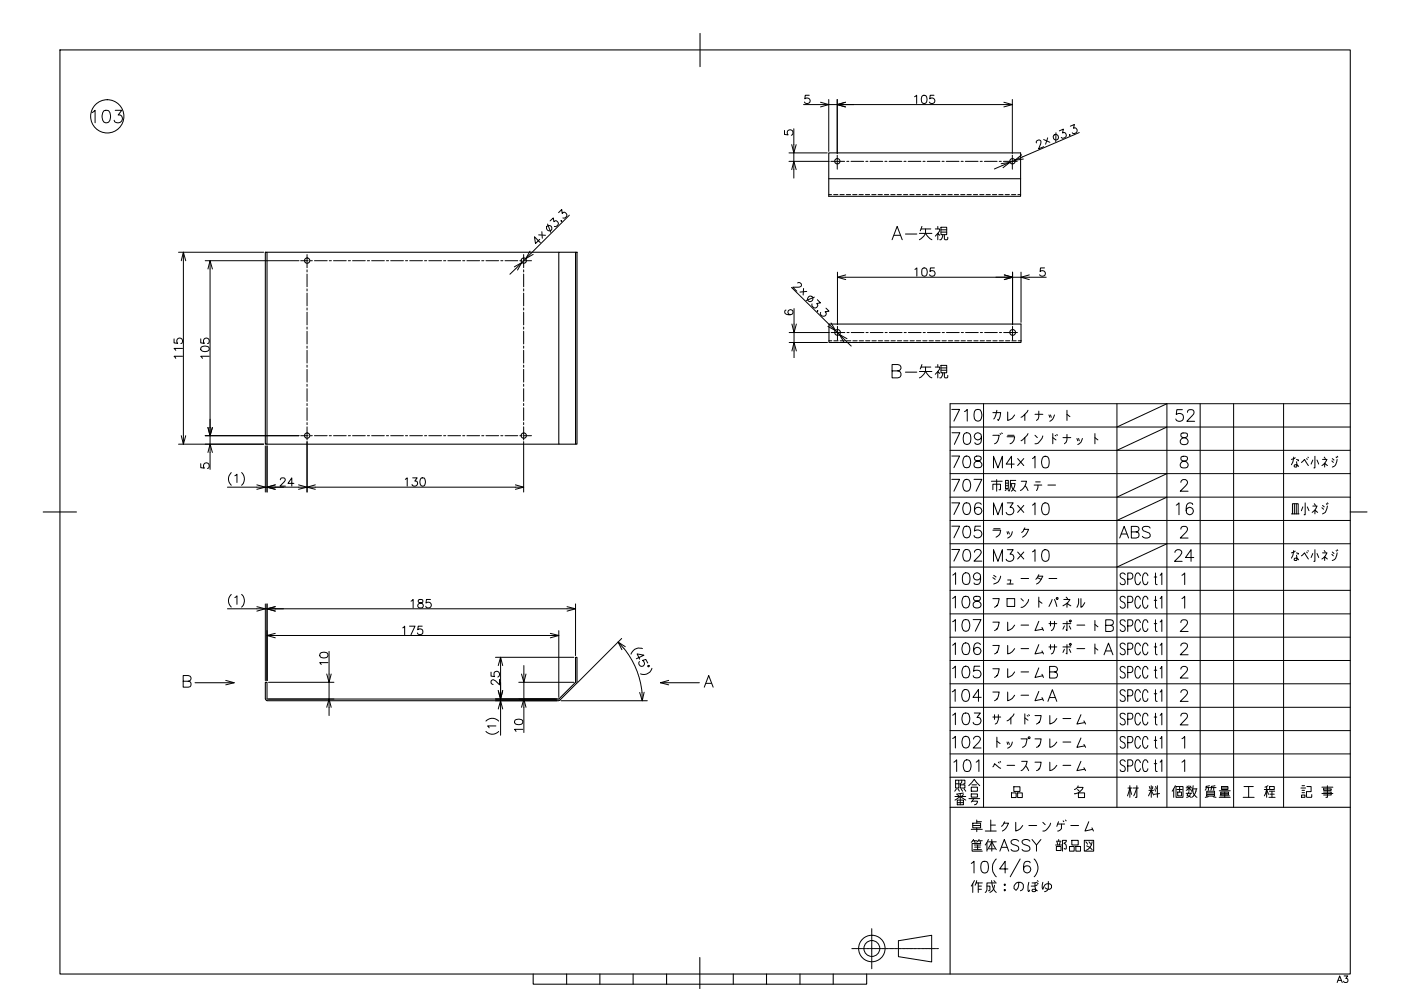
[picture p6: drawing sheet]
<svg xmlns="http://www.w3.org/2000/svg" width="420mm" height="297mm" viewBox="0 0 420 297" stroke-linecap="round" stroke-linejoin="round" font-family="sans-serif">
<g fill="none" stroke="#000" stroke-width=".32">
<path d="M248.5 45.8h57.6v13h-57.6zM248.5 53.6h57.6M79.6 75.6h.5v57.5h-.5zM80.1 75.6h87.5M172.6 75.6h.4v57.5h-.4zM172.6 75.6h-5v57.5h5M248.6 97.1h57.6v5.6h-57.6zM80.1 133.1h87.5M284.9 121v121M79.6 209.5l.5 .5M80.1 210h87.5M168 209.8l-.4 .2"/>
<path d="M172.9 204.8l-5 5M173 204.5v-7.5h-.4v7.5l-5 5h-87.5v-5h-.5v5M173.1 204.5l-.1 .3M284.9 233h120"/>
<circle cx="251.1" cy="48.3" r=".79"/>
<circle cx="303.6" cy="48.3" r=".79"/>
<circle cx="92.1" cy="78.1" r=".79"/>
<circle cx="157.1" cy="78.1" r=".79"/>
<circle cx="251.2" cy="99.6" r=".86"/>
<circle cx="303.7" cy="99.6" r=".86"/>
<circle cx="92.1" cy="130.6" r=".79"/>
<circle cx="157.1" cy="130.6" r=".79"/>
</g>
<g fill="none" stroke="#000" stroke-width=".3">
<path d="M249.2 48.4h4.1M251.1 46.5v4.2M253.9 48.4h.7M255.2 48.4h3.8M259.7 48.4h.6M260.9 48.4h3.8M265.4 48.4h.6M266.6 48.4h3.9M271.1 48.4h.6M272.4 48.4h3.8M276.8 48.4h.6M278.1 48.4h3.8"/>
<path d="M282.5 48.4h.7M283.8 48.4h3.8M288.2 48.4h.7M289.5 48.4h3.8M293.9 48.4h.7M295.2 48.4h3.8M299.7 48.4h.6M300.9 48.4h4.2M303.6 46.5v4.2M90.2 78.1h2.2M92.1 76.3v3.9M93 78.1h.7"/>
<path d="M94.3 78.1h3.8M98.7 78.1h.7M100 78.1h3.8M104.5 78.1h.6M105.7 78.1h3.8M110.2 78.1h.6M111.4 78.1h3.9M115.9 78.1h.6M117.2 78.1h3.8M121.6 78.1h.6M122.9 78.1h3.8M127.3 78.1h.7"/>
<path d="M128.6 78.1h3.8M133 78.1h.7M134.3 78.1h3.8M138.8 78.1h.6M140 78.1h3.8M144.5 78.1h.6M145.7 78.1h3.8M150.2 78.1h.6M151.5 78.1h3.8M155.9 78.1h.6M157 76.3v3.9M157.2 78.1h2.2"/>
<path d="M92.1 80.9v.6M92.1 82.1v3.9M92.1 86.6v.6M92.1 87.9v3.8M92.1 92.3v.6M92.1 93.6v3.8M92.1 98v.7M92.1 99.3v3.8M157 80.9v.6M157 82.1v3.9M157 86.6v.6M157 87.9v3.8"/>
<path d="M157 92.3v.6M157 93.6v3.8M157 98v.7M157 99.3v3.8M249.2 99.7h4.2M251.1 97.8v4.2M254 99.7h.6M255.3 99.7h3.8M259.7 99.7h.7M261 99.7h3.8M265.4 99.7h.7M266.7 99.7h3.8"/>
<path d="M271.2 99.7h.6M272.4 99.7h3.8M276.9 99.7h.6M278.1 99.7h3.8M282.6 99.7h.6M283.9 99.7h3.8M288.3 99.7h.6M289.6 99.7h3.8M294 99.7h.6M295.3 99.7h3.8M299.7 99.7h.7M301 99.7h4.1"/>
<path d="M303.7 97.8v4.2M92.1 103.7v.7M92.1 105v3.8M92.1 109.5v.6M92.1 110.7v3.8M92.1 115.2v.6M92.1 116.5v3.8M157 103.7v.7M157 105v3.8M157 109.5v.6M157 110.7v3.8M157 115.2v.6"/>
<path d="M157 116.5v3.8M90.2 130.6h2.2M92.1 120.9v.7M92.1 122.2v3.8M92.1 126.7v.6M92.1 127.9v4M93 130.6h.7M94.3 130.6h3.8M98.7 130.6h.7M100 130.6h3.8M104.5 130.6h.6M105.7 130.6h3.8"/>
<path d="M110.2 130.6h.6M111.4 130.6h3.9M115.9 130.6h.6M117.2 130.6h3.8M121.6 130.6h.6M122.9 130.6h3.8M127.3 130.6h.7M128.6 130.6h3.8M133 130.6h.7M134.3 130.6h3.8M138.8 130.6h.6M140 130.6h3.8"/>
<path d="M144.5 130.6h.6M145.7 130.6h3.8M150.2 130.6h.6M151.5 130.6h3.8M155.9 130.6h.6M157 120.9v.7M157 122.2v3.8M157 126.7v.6M157 127.9v4M157.2 130.6h2.2"/>
</g>
<g fill="none" stroke="#000" stroke-width=".3">
<path d="M235.3 39.1v1.2l1.1 .1a.87 .87 0 0 1 0-1.3 .87 .87 0 0 1 1.3 .2 .87 .87 0 0 1-.4 1.3M238.1 38.6v4.7M241 31.3h5.1M242.7 28.6h-1.2l-.1 1a.9 .9 0 0 1 1.3 0 .9 .9 0 0 1-.1 1.4 .9 .9 0 0 1-1.4-.4M248.5 29.8v15.6M248.5 31.3h2.6M251.1 29.8v16.2M253.6 31.3h47.5M274.3 29l.6-.4v2.4M276.7 28.7a.85 .85 0 0 1 1.2 .3 1.25 1.25 0 0 1-.8 2l-.4-.1a1.79 1.79 0 0 1 0-2.2zM280.1 28.6h-1.1l-.2 1a.87 .87 0 0 1 1.4 0 .87 .87 0 0 1-.2 1.3 .87 .87 0 0 1-1.3-.3M303.6 29.8v16.2"/>
<path d="M316.7 39.8l-.1 2.7M317.7 39.2l1.2-.5-.2 1.2a.85 .85 0 0 1 1.1 1 .85 .85 0 0 1-1.5 .3M321 37.8l1.2-.5-.2 1.2a.85 .85 0 0 1 1.1 .8 .85 .85 0 0 1-1.1 .7l-.4-.2M323.7 39.7l-17.1 7.3M236.6 48.4h12.1M236.6 45.8h11.5M238.1 45.8v2.6M238.1 50.8v2.6M300.6 49.6l-2.4 1.1M304.4 48l-1.6 .7M310.8 42.8v-.3l.2-.4 .9-.1a.78 .78 0 0 1 .2 1.1l-.6 1.5 1.5-.6M313 41.8l1.8 .9"/>
<path d="M314.2 41.3l-.6 1.9M320.8 40.4l.1 .2zM53.5 75.6h25.6M55 78.1v52.5M61.5 78.1h28.2M157.7 77.5l-1.2 1.2M161.6 70.4l2 .1M161.9 71.7l-1.3 1.3-.3-2 1.8 1.7M162.5 69.4l.1 2M164.2 67.2l1 2.4M165 66.2l.9-.9 .2 1.2a.85 .85 0 0 1 1.4 .5 .85 .85 0 0 1-1.2 .9M167.5 63.7l1-.9 .1 1.2a.84 .84 0 0 1 1.1-.1 .84 .84 0 0 1 .2 1.2 .84 .84 0 0 1-1.1 .2"/>
<path d="M168.3 66.1l.2 .2zM170.8 64.5l-11.4 11.3M267.5 71.9l1.6-4 1.5 4M268.1 70.5h1.9M271.5 70.1h3.5M275.7 70h3.8M276.5 67.9l-.3 .7M277.6 70l.5 .8 1.4 1.1M277.6 68.6a3 3 0 0 1-1.9 3.3M279.2 68.6h-3l-.2 .6M280.5 68.6h1.3v.6l-1.3 1.6M281.2 67.9v.7"/>
<path d="M281.8 70.5l-.6-.5v1.9M282.2 68.1h1.7v2.2h-1.7zM282.2 69.6h1.7M282.2 68.9h1.7M282.7 70.3l-.2 1.1-.3 .5h-.4M283.2 70.3v1.3l.2 .3h.6l.2-.8M63 80.6v47.5M154.7 80.5l-1.8 1.7M235.7 92.9a.65 .65 0 0 0-.2 1.1 1.46 1.46 0 0 0 2.3-.4 .75 .75 0 0 0-.7-.8 .75 .75 0 0 0-.8 .7 .75 .75 0 0 0 .7 .8M236.7 99.7h12M237.4 86.1l11.3 11.2M238.1 92.5v4.6"/>
<path d="M238.1 99.7v3M239.2 84.8l.5-.1 .6 .4v.7l-.8 .3h-1.7l1.2 1.2M241 86.5l-.1 1.9M241.9 87.4l-2 .1M244.2 89.1l-2.4 1M245.1 89.8l1 1-1.2 .2a.84 .84 0 0 1-.3 1.3 .84 .84 0 0 1-1.1-.8v-.4M245.1 93.1l.1 .2zM247.7 92.4l.9 .9-1.1 .2a.82 .82 0 0 1-.5 1.3 .82 .82 0 0 1-.9-1.2M250.6 99.1l1.1 1.1M251.1 81.6v15.7M253.6 83.1h47.6M274.4 80.8l.6-.5v2.5"/>
<path d="M276.7 80.4a.82 .82 0 0 1 1.2 .4 1.25 1.25 0 0 1-.8 2l-.6-.5v-1.5zM280.2 80.3h-1.2l-.1 1.1a.87 .87 0 0 1 1.3 0 .87 .87 0 0 1-.2 1.3 .87 .87 0 0 1-1.2-.4M303.7 81.6v15.7M303.7 83.1h2.5M306.2 81.6v15M308.7 83.1h5.1M313.3 80.3h-1.3l-.1 1.1a.9 .9 0 0 1 1.4 0 .9 .9 0 0 1-.2 1.3 .9 .9 0 0 1-1.3-.4M52.2 101.6v1.2l1.1 .1a.89 .89 0 0 1-.1-1.3 .89 .89 0 0 1 1.3 .1 .89 .89 0 0 1-.3 1.3M54.7 106.8h-2.5l.5 .6M54.7 104.4h-2.5l.5 .6M60.2 101.6v1.2l1.1 .1a.89 .89 0 0 1-.1-1.3 .89 .89 0 0 1 1.3 .1 .89 .89 0 0 1-.3 1.3M60.3 104.1l1-.4a1.13 1.13 0 0 1 1.4 1 1.49 1.49 0 0 1-2.5 0z"/>
<path d="M62.7 106.8h-2.5l.5 .6M236.7 102.7h11.5M238.1 105.2v2.1M253.5 102l1.8 1.7M267.5 111.2l2.3-.2a.92 .92 0 0 0 0-1.5l-2.3-.2v4h1.7a1.05 1.05 0 0 0 1-1.1 1.05 1.05 0 0 0-1-1M271.5 111.5h3.5M275.7 111.4h3.8M276.5 109.3l-.3 .7M277.6 111.4l1.3 1.6 .6 .3M277.6 110a3 3 0 0 1-1.9 3.3M279.2 110h-3l-.2 .6M280.5 110h1.3v.6l-1.3 1.6"/>
<path d="M281.2 109.3v.7M281.8 111.9l-.6-.5v1.9M282.2 109.5h1.7v2.2h-1.7zM282.2 111h1.7M282.2 110.3h1.7M282.7 111.7l-.2 1.1-.3 .5h-.4M283.2 111.7v1.3l.2 .3h.6l.2-.8M53.5 133.1h25.6M60.2 139v1.2l1.1 .1a.9 .9 0 0 1 0-1.4 .9 .9 0 0 1 1.3 .2 .9 .9 0 0 1-.4 1.3M61.5 130.6h28.2M63 130.6v2.5M63 135.6v5.1"/>
<path d="M79.6 133.6v13.9M80.1 133.6v13.9M92.1 132.4v15.1M157 132.4v15.1M68.2 146h8.8M69.3 141.6a2.58 2.58 0 0 0 0 3.9M70.4 142.6l.7-.4v2.4M72.5 141.6a2.58 2.58 0 0 1 0 3.9M79.6 146h.5M82.6 146h6.9M84.1 143.8a.76 .76 0 0 1 .7-.6 .76 .76 0 0 1 .7 .5l-.1 .5-1.4 1.5h1.6M88.1 144.9h-1.7l1.1-1.7v2.5"/>
<path d="M94.6 146h60M121.5 143.7l.6-.5v2.5M123.8 143.2h1.3l-.7 1a.84 .84 0 0 1 .8 1.2 .84 .84 0 0 1-1.4 .2l-.2-.4M126.3 143.3a.86 .86 0 0 1 1.2 .4l.1 .6a1.13 1.13 0 0 1-1 1.4 1.62 1.62 0 0 1-.3-2.4zM69.3 178.2a2.58 2.58 0 0 0 0 3.8M70.4 179.1l.7-.5v2.5M72.5 178.2a2.58 2.58 0 0 1 0 3.8M125.5 179.8l-.1 .5 .4 .3a.95 .95 0 0 1 1 .4 .95 .95 0 0 1 0 1.1 .99 .99 0 0 1-1.5-.4 1.32 1.32 0 0 1 1.5-1.2v-.7zM129.1 179.7h-1.2l-.1 1.1a.89 .89 0 0 1 1.3-.1 .89 .89 0 0 1-.1 1.3 .89 .89 0 0 1-1.3-.3M68.2 182.5h8.8M79.6 182.5h.5M79.6 181v23"/>
<path d="M80.1 181v23M82.6 182.5h87.5M82.6 190.5h82.4M96 195.9a1.51 1.51 0 0 1 2.4 .4l-.2 .5a1.51 1.51 0 0 1-2.3-.4zM98.4 198.6h-2.5l.4 .6M98.7 195.2v6.8M120.8 188.2l.6-.5v2.5M122.8 187.7h1.7l-1.2 2.5M123.3 180.2l.6-.5v2.5M126.6 187.7h-1.2l-.1 1.1a.87 .87 0 0 1 1.3 0 .87 .87 0 0 1-.2 1.3 .87 .87 0 0 1-1.2-.4M148.6 197h23.5M150.1 199.5v7.5"/>
<path d="M157.1 199.5v2.5M167.6 189v20M172.6 181v15.5M186.4 191.4l-13.1 13.1M187.1 194.3a24.9 24.9 0 0 1 5.4 13.2M190.8 197.5l2.3-1.1-2-.4 .7 1.6M191.8 198.3a.89 .89 0 0 0 .2 1.3 .89 .89 0 0 0 1.3-.4 .89 .89 0 0 0-.6-1.2l1-.3 .6 1M192.7 194.4a2.64 2.64 0 0 0-3.5 1.7M80.5 209.5h19.6M80.5 204.5h19.6M98.7 204.5v5M98.7 212v2.5"/>
<path d="M145.7 219.2a2.58 2.58 0 0 0 3.8 0M145.7 216.1a2.58 2.58 0 0 1 3.8 0M147.3 201.5v1.2l1 .1a.91 .91 0 0 1 0-1.4 .91 .91 0 0 1 1.4 .2 .91 .91 0 0 1-.4 1.3M148.6 209.5h18.5M148.6 210h18.5M148.7 217.6h-2.5l.5 .6M149.8 203.6v1.7l-1.2-1.2-.8-.3-.4 .1-.1 .8 .6 .4M150.1 209.5v.5M150.1 212.5v7.9M154.4 215.9l1-.3 .9 .1a.76 .76 0 0 1 .5 .7 .76 .76 0 0 1-.5 .7 1.25 1.25 0 0 1-2-.8zM155.6 204.5h16.5M156.8 218.6h-2.5l.5 .6"/>
<path d="M157.1 204.5v5M157.1 212v7.6M168.3 210h25.8M195.5 200.3a2.59 2.59 0 0 1-3.4 1.7M291.3 258.8l.8-.6v3.5M291.3 248.6h3.3M291.7 246.7h2.4v1.4h-2.4zM291.7 247.4h2.4M291.7 252h1.2M292 251.6l-.7 .9M292 254.7h2.3M292.2 253.3h1.9"/>
<path d="M292.2 252l.2 .6M292.3 253.9h1.7M292.9 245.8v.9M292.9 248.1v1.2M292.9 246.3h1.4M293.2 253.3v1.4M293.4 252h1.2M293.6 251.6l-.7 .9M293.9 252l.2 .6M294.1 252.8h-2.6v2.3h3.1M294.6 258.3a1.19 1.19 0 0 1 1.7 .5 3.3 3.3 0 0 1-.3 2.7 1.13 1.13 0 0 1-1.7-.5 3 3 0 0 1 .3-2.7zM295.5 249.1h3.3"/>
<path d="M296 252.6l-.5 .7M296.2 254.7l1.2-2.4 1.4 2.4M296.4 251.6l-.4 1v2.5M296.4 252.3h2.4M296.7 254.4h1.6M297.1 247.3h1.4M297.1 245.8v3.3M297.4 251.6v3.5M298.8 257.5a3.7 3.7 0 0 0 0 5.3M299.9 255.1l1.3-3.5 1.3 3.5M300.4 247.7l.7-1h1.4a3.5 3.5 0 0 1-1.9 2.4M300.4 254h1.6"/>
<path d="M301.3 246.3l-.2 .4M304.6 246.5v2.6l1.4-.7 .7-1M305.5 252.1a1.28 1.28 0 0 0-1.2-.5 1.28 1.28 0 0 0-1.1 .9l.3 .5 1.4 .5a.85 .85 0 0 1 .6 .6 .85 .85 0 0 1-.3 .9 1.63 1.63 0 0 1-2-.4M306 257.5l-3 5.3M308.6 247.4h2.3M308.9 252.1a1.33 1.33 0 0 0-1.3-.5 1.33 1.33 0 0 0-1.1 .9l.3 .5 1.4 .5a.87 .87 0 0 1 .6 .6 .87 .87 0 0 1-.2 .9 1.69 1.69 0 0 1-2.1-.4M308.9 258.6a1.08 1.08 0 0 0-1.4-.3 3.3 3.3 0 0 0-.4 2.9 1.09 1.09 0 0 0 1.7 .2 1.09 1.09 0 0 0-.3-1.8 1.09 1.09 0 0 0-1.5 .9M309.5 251.6l1.3 1.7v1.8M310.1 257.5a3.7 3.7 0 0 1 0 5.3M312.2 251.6l-1.4 1.7M312.7 246.5l.7 .7M315.1 246.7a3 3 0 0 1-2.4 2.4"/>
<path d="M316.6 253.3h1.8M316.8 253.7h1.4v1.2h-1.4zM316.8 252.1h1.4M317 252.3l.3 1M317.2 247h2.1M317.4 246.3l-.5 1.4M317.5 251.6v.5M318 252.3l-.3 1M318.3 247v1.4l-1.1 .7M318.8 246l.2 .3M319.2 254.3l.5 .2a1.21 1.21 0 0 0-.6-1.7l.6-.5 .1-.4h-1.1v3.2M319.5 245.8l.2 .2"/>
<path d="M320.7 253.7h1.4v1.4h-1.4zM321.1 247.4h2.4M321.4 251.9h1.9v1.4h-1.9zM322.7 253.7h1.3v1.4h-1.3zM325.2 251.9h2.8v3.2h-2.8zM325.6 252.3l.5 .7M325.9 253.5l.9 .5 .7 .7M326.5 246.3l-1.1 2.8 2.3-.5M326.6 252.3l.4 .7M327.5 248.1l.4 1M327.5 252.3a3.1 3.1 0 0 1-1.9 2.6M291.7 264.9l-.4 .7"/>
<path d="M292.2 263.9l-.5 1v2.6M292.7 264.6l-.3 .7M292.9 263.9l-.2 .7h1.9M293.4 266.6h.9M293.4 265.6h.9M293.4 264.6v2.9M296 265.6h.9v1.2l-.5 .2M297.4 263.9a4.7 4.7 0 0 0 1.4 3.6M298.1 263.9l.4 .6M298.3 265.3a2.38 2.38 0 0 1-1.4 2.2M298.8 264.6h-2.8v2.1l-.5 .8M302.3 260.5h-2.5l1.6-2.3v3.5"/>
<path d="M305.5 264.5a2.02 2.02 0 0 1-.9 2.3 1.31 1.31 0 0 1-.4-1.4 1.31 1.31 0 0 1 1.1-.9l1.2 .1 .4 .6-.2 1.4-.7 .4M308.6 264.5l-.3 2.5 .3 .3 .2-.5M310.4 264.6l.2 2.4-.2 .3h-.7l-.2-.3 .2-.4h.7l.7 .4M310.9 264.5l-1.4 .1M311.1 265.2l-.9 .4h-.9M311.1 263.9l.2 .3M311.1 264.6l.2 .3M312.7 264.5l-.1 .8 .1 1.3a1.54 1.54 0 0 1 .9-1.5 1.54 1.54 0 0 1 1.7 .2v.8a1.2 1.2 0 0 1-1.9 0M314.4 264.2v2.1a1.22 1.22 0 0 1-1.1 1"/>
<circle cx="316.6" cy="41.1" r=".83"/>
<circle cx="164.7" cy="68.4" r=".83"/>
<circle cx="243" cy="89.6" r=".83"/>
<circle cx="194.5" cy="199.7" r=".22"/>
<circle cx="301.3" cy="266.8" r=".2"/>
<circle cx="301.3" cy="265.2" r=".18"/>
</g>
<!-- layer: 0 -->
<g fill="none" stroke="#000" stroke-width=".3">
<path d="M27.6 33.8l.9-.7v3.7M31.2 33.2a1.29 1.29 0 0 1 1.8 .6 2.96 2.96 0 0 1-.4 2.8 1.17 1.17 0 0 1-1.8-.6 2.96 2.96 0 0 1 .4-2.8zM34.6 33.1h1.9l-1.1 1.4a1.21 1.21 0 0 1 1.3 1.3 1.21 1.21 0 0 1-1.6 1l-.5-.2-.4-.6M246.1 30.6l2.4 .7-2.4 .7M246.1 31.3h2.4M251.1 31.3h2.5M253.6 30.6l-2.5 .7 2.5 .7M301.1 30.6l2.5 .7-2.5 .7M301.1 31.3h2.5M237.4 50.8l.7-2.4 .7 2.4M237.4 43.3l.7 2.5 .7-2.5M238.1 43.3v2.5"/>
<path d="M238.1 48.4v2.4M300.2 49.1l2.6-.4-2 1.6M302.8 48.7l-2.2 .9M306.4 46.4l-2 1.6 2.5-.3M306.6 47l-2.2 1M54.4 78.1l.6-2.5 .7 2.5M55 75.6v2.5M63 78.1v2.5M154.2 80l2.3-1.3-1.3 2.2M156.5 78.7l-1.8 1.8M158.9 75.3l-1.2 2.2 2.2-1.3M159.4 75.8l-1.7 1.7"/>
<path d="M62.4 80.6l.6-2.5 .7 2.5M237.5 97.1l.6 2.6 .7-2.6M238.1 97.1v2.6M248.7 97.3l1.9 1.8M249.2 96.8l1.4 2.3-2.3-1.3M251.1 83.1h2.5M253.6 82.4l-2.5 .7 2.5 .7M301.2 82.4l2.5 .7-2.5 .7M301.2 83.1h2.5M306.2 83.1h2.5M308.7 82.4l-2.5 .7 2.5 .7M237.5 105.2l.6-2.5 .7 2.5"/>
<path d="M238.1 102.7v2.5M251.7 100.2l1.8 1.8M254 101.5l-2.3-1.3 1.4 2.3M54.4 130.6l.6 2.5 .7-2.5M55 130.6v2.5M62.4 128.1l.6 2.5 .7-2.5M62.4 135.6l.6-2.5 .7 2.5M63 128.1v2.5M63 133.1v2.5M77 145.3l2.6 .7-2.6 .7M77 146h2.6M80.1 146h2.5"/>
<path d="M82.6 145.3l-2.5 .7 2.5 .7M89.5 145.3l2.6 .7-2.6 .7M89.5 146h5.1M94.6 145.3l-2.5 .7 2.5 .7M154.6 145.3l2.4 .7-2.4 .7M154.6 146h2.4M77 181.8l2.6 .7-2.6 .7M77 182.5h2.6M80.1 182.5h2.5M80.1 190.5h2.5M82.6 181.8l-2.5 .7 2.5 .7M82.6 189.8l-2.5 .7 2.5 .7"/>
<path d="M149.4 199.5l.7-2.5 .7 2.5M150.1 197v2.5M165 189.8l2.6 .7-2.6 .7M165 190.5h2.6M170.1 181.8l2.5 .7-2.5 .7M170.1 182.5h2.5M185.4 192.4l1.6 1.9M187.5 193.8l-2.1-1.4 1.1 2.3M58.5 204.6h11.7M67.7 203.9l2.5 .7-2.5 .7M98 212l.7-2.5 .6 2.5M98 202l.7 2.5 .6-2.5"/>
<path d="M98.7 202v2.5M98.7 209.5v2.5M149.4 207l.7 2.5 .7-2.5M149.4 212.5l.7-2.5 .7 2.5M150.1 207v2.5M150.1 210v2.5M156.4 202l.7 2.5 .6-2.5M156.4 212l.7-2.5 .6 2.5M157.1 202v2.5M157.1 209.5v2.5M192.5 207.5l.1 2.5M193.2 207.5l-.6 2.5-.8-2.4"/>
<path d="M198.1 204.6h11.6M200.5 203.9l-2.4 .7 2.4 .7"/>
<circle cx="32.2" cy="34.9" r="5"/>
</g>
<g fill="none" stroke="#000" stroke-width=".3">
<path d="M285.4 136.7h2.4l-1.7 3.5M285.4 122.7h2.4l-1.7 3.5M285.5 129.7h2.4l-1.7 3.5M289.2 136.9a1.08 1.08 0 0 1 1.7 .5 2.77 2.77 0 0 1-.3 2.7 1.19 1.19 0 0 1-1.7-.5 2.77 2.77 0 0 1 .3-2.7zM289.2 123.4l.9-.7v3.5M289.3 129.9a1.16 1.16 0 0 1 1.7 .4 3 3 0 0 1-.4 2.7 1.11 1.11 0 0 1-1.6-.4 3.3 3.3 0 0 1 .3-2.7zM292.4 136.9l-.2 .6a1.89 1.89 0 0 0 1.7 .8 .96 .96 0 0 1 .6 1.1 .96 .96 0 0 1-.9 .8l-1.2-.1a1.06 1.06 0 0 1-.3-1.2 1.06 1.06 0 0 1 1-.7l1-.3 .2-.7a1.31 1.31 0 0 0-1.9-.3zM292.6 122.9a1.19 1.19 0 0 1 1.7 .5 1.8 1.8 0 0 1-1.2 2.8 1.57 1.57 0 0 1-1-2l.1-.8zM294.3 130.9a1.09 1.09 0 0 1-1.5 .8 1.09 1.09 0 0 1-.3-1.7 1.09 1.09 0 0 1 1.7 .2 3.2 3.2 0 0 1-.4 2.8 .95 .95 0 0 1-1.4-.3M297.8 123.7h2.3l-.4 1.9-.3 .4-.2-.2M297.8 130.5h1.9a2.44 2.44 0 0 1-1.4 2.5M299 123l-.5 1.9-.5 .7"/>
<path d="M299.9 130l.2 .2M300.4 129.8l.2 .2M302 130.9h2.3a2.14 2.14 0 0 1-1.4 2.1M302.2 123.5v2.5l1.4-.7 .7-.9M302.2 130.5h1.9M304.2 139.1h-2.4l1.5-2.3v3.5M305.2 137.5l1.8 2.1M306.2 125.1l1.1-.9v1.8M306.2 132.1l1.1-.9v1.8M307 137.5l-1.8 2.1M308.3 123l-1 1.2M308.3 130l-1 1.2"/>
<path d="M309.6 137.5l.8-.7v3.5M310.4 124.2h2.3M310.4 130.5l.7 .7M311.5 123.2v1.7l-.2 .7-.5 .4M312.7 130.7a3.8 3.8 0 0 1-1.9 2.3h-.4M312.9 136.9a1.08 1.08 0 0 1 1.6 .6 3.3 3.3 0 0 1-.3 2.6 1.19 1.19 0 0 1-1.6-.5 2.77 2.77 0 0 1 .3-2.7zM314.6 124.4l.2 .7M315 124.4l.3 .7M315.7 131.2l1 .7M315.7 130v3M316.2 124.4a2.44 2.44 0 0 1-1.4 1.9M316.4 130.5l.3 .2"/>
<path d="M316.9 130.2l.2 .3M318.8 131.2h2.3M320 130.2v1.7l-.3 .7-.5 .4M320 124.2l.9 .7M320 123v3M323 131.4l.2 .7M323.5 131.4l.2 .7M324.6 131.4a2.15 2.15 0 0 1-1.4 1.9M328.4 130v3M328.4 131.2l.9 .7M354.3 129.9a.77 .77 0 0 0 .4 1.2 1.25 1.25 0 0 1 1.3 .5 1.25 1.25 0 0 1 0 1.5 1.38 1.38 0 0 1-2-.5 1.37 1.37 0 0 1 1.6-1.5 .77 .77 0 0 0 .4-1.2zM354.3 136.9a.72 .72 0 0 0 .4 1.2 1.43 1.43 0 0 1 1.6 1.5l-.2 .3a1.4 1.4 0 0 1-2.1-.3 1.44 1.44 0 0 1 1.6-1.5 .72 .72 0 0 0 .4-1.2l-.5-.1z"/>
<path d="M354.6 122.8h-1.7l-.2 1.4a1.23 1.23 0 0 1 1.9 0 1.23 1.23 0 0 1-.2 1.8 1.23 1.23 0 0 1-1.8-.4M356.1 123.6l.1-.5a1.22 1.22 0 0 1 1.6-.2 .91 .91 0 0 1 .2 1.2l-2.1 2.2h2.4M388 137l-.3 1.6-.4 .7M388.4 137.2l-1.1 .5M388.8 138.4l.1 1.4-.1 .2-.7-.2 .2-.5h.5l.7 .5M388.8 137.7l.7 .2-.2 .3M390.3 138.6l.9-.9 1.2 1.9M391.9 137.5l.2 .2M392.2 137l.2 .2M393.7 137.9l-.5 1.2M394.3 136.8v3.5h-.3M395 137.9l.5 1.2"/>
<path d="M396.6 137.7h1.4l-.7 1.2-.9 .7M397.1 137l.4 .5M398.1 139.6l-.8-.7v1.1M399.4 138.2l.5 .4M399.5 137.5l.6 .4M400.7 137l.2 .2M401 137.7a2.12 2.12 0 0 1-1.5 2.3M401 136.8l.2 .2M285.4 157.7h2.4l-1.7 3.5M285.4 150.7h2.4l-1.7 3.5M285.4 143.7h2.4l-1.7 3.5M289.2 157.8a1.19 1.19 0 0 1 1.7 .5 1.8 1.8 0 0 1-1.1 2.9 1.95 1.95 0 0 1-.9-2.9z"/>
<path d="M289.2 150.9a1.19 1.19 0 0 1 1.7 .5 1.8 1.8 0 0 1-1.1 2.8 1.95 1.95 0 0 1-.9-2.8zM289.2 143.9a1.08 1.08 0 0 1 1.7 .5 1.8 1.8 0 0 1-1.1 2.8 1.95 1.95 0 0 1-.9-2.8zM292.1 143.7h2.4l-1.8 3.5M294.1 157.7h-1.7l-.2 1.5a1.25 1.25 0 0 1 1.9-.1 1.25 1.25 0 0 1-.1 1.9 1.25 1.25 0 0 1-1.9-.5M294.3 151.2a1.05 1.05 0 0 0-1.9 .2 2.04 2.04 0 0 0 .9 2.8 1.11 1.11 0 0 0 1.1-1 1.11 1.11 0 0 0-1-1.2 1.11 1.11 0 0 0-1.2 1M297.3 144.3h3.3M297.8 158.9h2.3a2.14 2.14 0 0 1-1.4 2.1M297.8 146.8v-1.7h2.2v1.7h-.4M297.9 154.3v-3.6l1.4 3.6 1.3-3.6v3.6M297.9 140.3v-3.5l1.4 3.5 1.3-3.5v3.5M298 158.5h1.9M298.9 143.7v3.5"/>
<path d="M301.6 144h.8v2.4h-.8zM301.6 144.8h.8M301.6 145.6h.8M301.8 146.6l-.4 .4M302 159.4l.2 .7M302.1 150.7h1.8l-1 1.4a1.15 1.15 0 0 1 .9 1.8 1.15 1.15 0 0 1-2-.3M302.3 146.6l.3 .4M302.5 159.4l.2 .7M303 144.9h1.4a2.89 2.89 0 0 1-1.1 2.3M303.3 145.1a2.21 2.21 0 0 0 1.3 2.1M303.6 159.4a2.14 2.14 0 0 1-1.4 1.9M304.6 144h-1.6a4.1 4.1 0 0 1-.4 3.2"/>
<path d="M305.2 151.5l1.8 2.1M306.3 144.3h1.6a3.6 3.6 0 0 1-1.9 2.7M306.4 159.6l.7-.9h1.4a3.5 3.5 0 0 1-1.9 2.3M307 151.5l-1.8 2.1M307.3 158.2l-.2 .5M307.4 145.6l.9 1.4M309.6 151.4l.8-.7v3.6M310.1 145.4h2.3M310.6 144.4h1.4M311.3 145.4v.7l-.5 .9M312.9 150.9a1.08 1.08 0 0 1 1.6 .5 3.3 3.3 0 0 1-.3 2.7 1.08 1.08 0 0 1-1.6-.5 2.77 2.77 0 0 1 .3-2.7zM314.3 145.4h2.3"/>
<path d="M339.3 159.4l2-.2a.83 .83 0 0 0 0-1.3l-2-.1v3.5l2-.2a.92 .92 0 0 0 .3-1 .92 .92 0 0 0-.9-.7M344.9 158.3a1.33 1.33 0 0 0-1.2-.6 1.33 1.33 0 0 0-1.1 .9l.3 .5 1.3 .5a.84 .84 0 0 1 .7 .6 .84 .84 0 0 1-.3 .9 1.58 1.58 0 0 1-2-.3M352.7 151.4l.9-.7v3.6M354.1 158.6l.2-.5a1.22 1.22 0 0 1 1.5-.2 .91 .91 0 0 1 .2 1.2l-2 2.2h2.3M354.1 144.6l.4-.7 1-.2a.89 .89 0 0 1 .5 1.4l-2 2.1h2.3M357.7 151.2a.95 .95 0 0 0-1.5-.3 3.3 3.3 0 0 0-.3 2.9 1.09 1.09 0 0 0 1.7 .2 1.09 1.09 0 0 0-.3-1.7 1.09 1.09 0 0 0-1.6 .8M387.3 154h2.3M387.6 154v-3h1.7v3M388.2 151v3M388.8 151v3M390.7 151.9l-.4 1.2M391.4 150.7v3.6h-.3"/>
<path d="M392.1 151.9l.5 1.2M393.7 151.7h1.3a3.2 3.2 0 0 1-1.5 1.9M394.2 151l.3 .5M395.2 153.6l-.9-.7v1.1M396.4 152.2l.5 .4M396.6 151.5l.5 .4M397.8 151l.2 .2M398.1 151.7a2.32 2.32 0 0 1-1.5 2.3M398.1 150.7l.2 .3M285.4 164.7h2.4l-1.7 3.5M285.7 179.4l.8-.7v3.5M285.8 172.4l.8-.7v3.5"/>
<path d="M289 178.9a1.19 1.19 0 0 1 1.6 .5 1.8 1.8 0 0 1-1.1 2.8 1.95 1.95 0 0 1-.8-2.8zM289.1 171.9a1.08 1.08 0 0 1 1.7 .5 3.3 3.3 0 0 1-.3 2.6 1.25 1.25 0 0 1-1.8-.5 3 3 0 0 1 .4-2.6zM289.2 164.9a1.08 1.08 0 0 1 1.7 .5 2.77 2.77 0 0 1-.3 2.7 1.19 1.19 0 0 1-1.7-.5 2.77 2.77 0 0 1 .3-2.7zM292.2 178.9a.72 .72 0 0 0 .3 1.2 1.27 1.27 0 0 1 1.3 .3 1.27 1.27 0 0 1 .2 1.4 1.22 1.22 0 0 1-1.4 .4 1.22 1.22 0 0 1-.7-1.2 1.63 1.63 0 0 1 1.6-.9 .72 .72 0 0 0 .3-1.2zM292.2 165.5v-.1a1.08 1.08 0 0 1 1.9-.4 1.07 1.07 0 0 1-.3 1.5l-1.7 1.7h2.4M294.1 172.9a1.09 1.09 0 0 1-1.6 .8 1.09 1.09 0 0 1-.3-1.7 1.09 1.09 0 0 1 1.7 .2 3.3 3.3 0 0 1-.3 2.8 1.08 1.08 0 0 1-1.5-.3M297.8 179.4h1.9l-.5 1.9M297.8 173.1l.7 .6M297.9 168.3v-3.5l1.4 3.5 1.3-3.5v3.5M298 172.4l.7 .6M300.1 172.7a2.42 2.42 0 0 1-2.1 2.3M302 179.4h2.3v2.4h-2.3z"/>
<path d="M302 175h1.9M302.1 164.8h1.8l-1 1.3a1.15 1.15 0 0 1 1.1 1.6 1.15 1.15 0 0 1-1.9 .4l-.3-.5M302.2 173.8h1l-.3 1.2M305.2 165.5l1.8 2.1M306.2 179.4l.7 .7M306.2 173.4h2.3M307 165.5l-1.8 2.1M308.5 179.7a2.85 2.85 0 0 1-2.3 2.3M309.6 165.4l.8-.6v3.5M310.6 173.7l.5-.6 1.1 .6M311.3 172.7h1.4a3.8 3.8 0 0 1-1.9 2.3M311.5 179v3"/>
<path d="M311.5 172.3l-.4 .8M312.9 165a1.11 1.11 0 0 1 1.6 .4 3.3 3.3 0 0 1-.3 2.7 1.11 1.11 0 0 1-1.6-.5 2.77 2.77 0 0 1 .3-2.6zM314.6 173.4h2.3M315.5 179.7l-.9 2.1M316.2 179.7l.7 2.1M319 179.7h1.9a4.2 4.2 0 0 1-2.1 1.9M319.7 179l.5 .4M323.5 179.4v1.4l-.5 1.2M324.2 179.4v2.6l.4-.2 .7-1.2M335.8 161.3l1.3-3.5 1.4 3.5M336.2 160.1h1.8M337.4 179.2a.81 .81 0 0 0-1.3-.3 .81 .81 0 0 0 .3 1.4l.9 .5 .1 1a.81 .81 0 0 1-.7 .5 .81 .81 0 0 1-.8-.5"/>
<path d="M337.4 172.3a.81 .81 0 0 0-1.3-.4 .81 .81 0 0 0 .3 1.4l.6 .3a.84 .84 0 0 1 .3 1.3 .84 .84 0 0 1-1.4-.2M338.2 173.6h1a1 1 0 0 0 .6-.9 1 1 0 0 0-.6-1h-1v3.5M342 179.6a.79 .79 0 0 0-1.2-.7 2.75 2.75 0 0 0 .2 3.4 .96 .96 0 0 0 1-.9M342 172.6a.79 .79 0 0 0-1.2-.7 2.67 2.67 0 0 0 .2 3.3 .85 .85 0 0 0 1-.8M344.2 179.6a.74 .74 0 0 0-.3-.7 .74 .74 0 0 0-.8 0 2.75 2.75 0 0 0 .2 3.4 .87 .87 0 0 0 .9-.9M344.2 172.6a.73 .73 0 0 0-.3-.7 .73 .73 0 0 0-.8 0 2.67 2.67 0 0 0 .2 3.3l.6-.1 .3-.7M346.1 179.9h.8M346.1 173h.8M346.5 178.7l.1 3.4 .4 .2M346.5 171.7l.1 3.4 .4 .1M347.9 179.4l.5-.7v3.6M347.9 172.4l.5-.7v3.5"/>
<path d="M352.4 165.6v-.2a1.1 1.1 0 0 1 1-.7 1.1 1.1 0 0 1 1 .7l-.5 1.2-1.7 1.7h2.3M354.5 179.4l.8-.7v3.6M354.5 172.4l.8-.7v3.5M358 167.1h-2.5l1.7-2.3v3.5M388 165l-.3 1.6-.4 .7M388.4 165.2l-1.1 .5M388.8 166.4l.1 1.4-.1 .2-.7-.2 .2-.5h.5l.7 .5M388.8 165.7l.7 .2-.2 .3M390.3 166.6l.9-.9 1.2 1.9M391.9 165.5l.2 .2M392.2 165l.2 .2M393.7 165.9l-.5 1.2"/>
<path d="M394.3 164.8v3.5h-.3M395 165.9l.5 1.2M396.6 165.7h1.4l-.7 1.2-.9 .7M397.1 165l.4 .5M398.1 167.6l-.8-.7v1.1M399.4 166.2l.5 .4M399.5 165.5l.6 .4M400.7 165l.2 .2M401 165.7a2.12 2.12 0 0 1-1.5 2.3M401 164.8l.2 .2M285.7 193.4l.8-.7v3.5M285.7 186.4l.8-.7v3.5"/>
<path d="M289 199.9a1.08 1.08 0 0 1 1.6 .5 2.77 2.77 0 0 1-.3 2.7 1.19 1.19 0 0 1-1.6-.6 2.77 2.77 0 0 1 .3-2.6zM289 192.9a1.08 1.08 0 0 1 1.6 .5 2.77 2.77 0 0 1-.3 2.7 1.19 1.19 0 0 1-1.6-.5 2.77 2.77 0 0 1 .3-2.7zM289 185.8a1.19 1.19 0 0 1 1.6 .6 1.8 1.8 0 0 1-1.1 2.8 1.95 1.95 0 0 1-.8-2.8zM291.9 185.7h2.3l-1.7 3.5M293.8 199.7h-1.6l-.2 1.5a1.25 1.25 0 0 1 1.9-.1 1.25 1.25 0 0 1-.2 1.9 1.25 1.25 0 0 1-1.8-.5M294 193.2a1.03 1.03 0 0 0-1.5-.3 2.68 2.68 0 0 0 0 3.2 1.11 1.11 0 0 0 1.6-.5 1.11 1.11 0 0 0-.7-1.6 1.11 1.11 0 0 0-1.4 1.1M297.8 193.5h1.9l-.5 1.8M297.8 186.5h1.9l-.5 1.8M299 195.6l.2-.3-.9 .7M299 188.6l.2-.3-.9 .7M299 181.6l.2-.3-.9 .7M302.2 193.5v2.5l1.4-.7 .7-.9"/>
<path d="M302.2 186.5v2.5l1.4-.7 .7-.9M306.2 194.4h2.3M306.2 187.4h2.3M311.5 193.2l-1.1 2.8 2.3-.4M311.5 186.2l-1.1 2.8 2.3-.4M311.5 180.1l1 .7M312.5 195.1l.4 .9M312.5 188.1l.4 .9M314.6 193.9h2.3M314.6 186.9h2.3M315 186.2v1.4M315 193.2v1.4"/>
<path d="M316.2 193.2a2.39 2.39 0 0 1-.9 2.8M316.2 186.2a2.39 2.39 0 0 1-.9 2.8M318.8 193.9h2.3M318.8 186.9h2.3M319.2 194.6l-.4 1M319.2 187.6l-.4 1M320 193.2v2.8l-.3-.2M320 186.2v2.8l-.3-.2M320.7 194.6l.4 1M320.7 187.6l.4 1M321.1 181.6l-1.1-.8v1.2M323 194.4h2.3"/>
<path d="M323 187.4h2.3M328.4 194.2l.9 .7M328.4 186v3M328.4 193v3M328.4 187.2l.9 .7M331.1 196.3l1.3-3.5 1.4 3.5M331.6 187.4l2-.2a.83 .83 0 0 0 0-1.3l-2-.1v3.5l2-.2a.92 .92 0 0 0 .3-1 .92 .92 0 0 0-.8-.7M331.6 195.1h1.7M337.4 193.3a.81 .81 0 0 0-1.3-.4 .81 .81 0 0 0 .3 1.4l.9 .4 .1 1a.81 .81 0 0 1-.7 .6 .81 .81 0 0 1-.8-.6M337.4 186.3a.81 .81 0 0 0-1.3-.4 .81 .81 0 0 0 .3 1.3l.9 .5 .1 1.1a.81 .81 0 0 1-.7 .5 .81 .81 0 0 1-.8-.5M338.2 194.6h1a1.01 1.01 0 0 0 .6-.9 1.01 1.01 0 0 0-.6-.9h-1v3.5M338.2 187.6h1a1.01 1.01 0 0 0 .6-.9 1.01 1.01 0 0 0-.6-.9h-1v3.5"/>
<path d="M338.2 180.6h1a1 1 0 0 0 .6-.9 1 1 0 0 0-.6-1h-1v3.6M342 193.6a.79 .79 0 0 0-1.2-.6 2.67 2.67 0 0 0 .2 3.3 .97 .97 0 0 0 1-.9M342 186.6a.85 .85 0 0 0-1-.8 2.62 2.62 0 0 0 0 3.5 .97 .97 0 0 0 1-.9M344.2 193.6a.73 .73 0 0 0-.3-.7 .73 .73 0 0 0-.8 .1 2.67 2.67 0 0 0 .2 3.3 .87 .87 0 0 0 .9-.9M344.2 186.6l-.3-.7-.6-.1a2.62 2.62 0 0 0 0 3.5 .87 .87 0 0 0 .9-.9M346.1 193.9h.8M346.1 186.9h.8M346.5 199.7l.1 3.4 .4 .1M346.5 192.8l.1 3.3 .4 .2M346.5 185.8l.1 3.3 .4 .2M347.9 193.4l.5-.6v3.5M347.9 186.4l.5-.6v3.5"/>
<path d="M354.1 193.6l.4-.6 1-.2a.84 .84 0 0 1 .5 1.3l-2 2.2h2.3M354.1 186.6l.2-.5a1.22 1.22 0 0 1 1.5-.2 .91 .91 0 0 1 .2 1.2l-2 2.2h2.3M54.9 204.2l2.1-.2a.83 .83 0 0 0 0-1.3l-2.1-.2v3.5l2.1-.2a.92 .92 0 0 0 .3-1 .92 .92 0 0 0-.8-.6M211.2 206l1.3-3.5 1.4 3.5M211.7 204.8h1.7M285.6 207.4l.9-.7v3.5M285.7 200.4l.8-.7v3.5M285.7 214.4l.8-.7v3.5M288.9 206.9a1.08 1.08 0 0 1 1.7 .5 1.8 1.8 0 0 1-1.2 2.8 1.95 1.95 0 0 1-.8-2.8zM289 213.8a1.19 1.19 0 0 1 1.6 .6 1.8 1.8 0 0 1-1.1 2.8 1.95 1.95 0 0 1-.8-2.8zM292.2 213.7h1.8l-1 1.4a1.13 1.13 0 0 1 1.2 1.2 1.13 1.13 0 0 1-1.5 .9l-.7-.3-.1-.4M294.3 209h-2.5l1.6-2.3v3.5"/>
<path d="M297.8 207.4h1.9l-.5 1.9M297.8 200.4h1.9l-.5 2M297.8 214.9h2.3M298.3 214.2v1.4M299 209.5l.2-.2-.9 .7M299 202.5l.2-.1-.9 .7M299.4 214.2a2.39 2.39 0 0 1-.9 2.8M302 216.1l1.2-.9v1.8M302.2 207.4v2.6l1.4-.7 .7-.9M302.2 200.4v2.7l1.4-.7 .7-1M304.1 214l-.9 1.2M306.2 208.4h2.3"/>
<path d="M306.2 201.4h2.3M307.3 215.2l1 .7M307.3 214v3M308 214.5l.3 .2M308.5 214.2l.2 .3M310.4 214.5h1.8l-.4 1.8M311.5 216.6l.3-.3-1 .7M311.5 207.2l-1.1 2.8 2.3-.5M311.5 200.2l-1.1 2.9 2.3-.6M312.5 209.1l.4 .9M312.5 202.1l.4 1M314.3 210.2l1.3-3.5 1.3 3.5"/>
<path d="M314.8 201.4h1.5a.87 .87 0 0 0 .8-1l-.3-.5-.5-.2h-1.5v3.5h1.5a.92 .92 0 0 0 .9-.9 .92 .92 0 0 0-.9-.9M314.8 209.1h1.6M314.8 214.5v2.5l1.4-.7 .7-.9M318.8 215.4h2.3M324.2 214.2l-1.2 2.8 2.3-.4M325.1 216.1l.5 .9M337.4 214.2a.81 .81 0 0 0-1.3-.3 .81 .81 0 0 0 .3 1.3l.9 .6 .1 1a.81 .81 0 0 1-.7 .5 .81 .81 0 0 1-.8-.5M337.4 207.2a.81 .81 0 0 0-1.3-.3 .81 .81 0 0 0 .3 1.4l.9 .5 .1 1a.86 .86 0 0 1-1.5 0M337.4 200.3a.81 .81 0 0 0-1.3-.4 .81 .81 0 0 0 .3 1.4l.6 .3a.89 .89 0 0 1 .4 1.2 .89 .89 0 0 1-1.3 .3l-.2-.4M338.2 215.6h1a.96 .96 0 0 0 .6-.9 .96 .96 0 0 0-.6-.9h-1v3.5M338.2 208.6h1a1 1 0 0 0 .6-.9 1 1 0 0 0-.6-1h-1v3.5M338.2 201.6h1a1.01 1.01 0 0 0 .6-.9 1.01 1.01 0 0 0-.6-1h-1v3.5"/>
<path d="M342 214.6a.77 .77 0 0 0-.7-.8 .77 .77 0 0 0-.8 .8v1.9a.73 .73 0 0 0 .4 .6 .73 .73 0 0 0 .7 0l.4-.6M342 207.6a.79 .79 0 0 0-1.2-.7 2.67 2.67 0 0 0 .2 3.3 .85 .85 0 0 0 1-.8M342 200.6a.79 .79 0 0 0-1.2-.7 2.67 2.67 0 0 0 .2 3.3 .85 .85 0 0 0 1-.8M344.2 214.6a.74 .74 0 0 0-.3-.7 .74 .74 0 0 0-.8 0 2.75 2.75 0 0 0 .2 3.4 .87 .87 0 0 0 .9-.8M344.2 207.6a.73 .73 0 0 0-.3-.7 .73 .73 0 0 0-.8 0 2.67 2.67 0 0 0 .2 3.3 .78 .78 0 0 0 .9-.8M344.2 200.6a.73 .73 0 0 0-.3-.7 .73 .73 0 0 0-.8 0 2.67 2.67 0 0 0 .2 3.3l.6-.1 .3-.7M346.1 214.9h.8M346.1 207.9h.8M346.1 200.9h.8M346.5 213.8l.1 3.3 .4 .2M346.5 206.7l.1 3.4 .4 .1M347.9 214.4l.5-.6v3.5"/>
<path d="M347.9 207.4l.5-.7v3.5M347.9 200.4l.5-.7v3.5M354.1 214.6l.2-.5a1.22 1.22 0 0 1 1.5-.2 .91 .91 0 0 1 .2 1.2l-2 2.2h2.3M354.1 207.6l.4-.7 1-.2a.89 .89 0 0 1 .5 1.4l-2 2.1h2.3M354.1 200.6l.4-.7 1-.2a.84 .84 0 0 1 .5 1.4l-2 2.1h2.3M285.7 221.3l.8-.6v3.5M286.1 228.5l.8-.7v3.4M289 220.9a1.11 1.11 0 0 1 1.6 .4 2.77 2.77 0 0 1-.3 2.7 1.11 1.11 0 0 1-1.6-.4 2.77 2.77 0 0 1 .3-2.7zM289.4 227.9a1.08 1.08 0 0 1 1.6 .6 2.77 2.77 0 0 1-.3 2.6 1.19 1.19 0 0 1-1.6-.5 2.77 2.77 0 0 1 .3-2.7zM292 221.5v-.2a1.1 1.1 0 0 1 1-.6 1.1 1.1 0 0 1 1 .6l-.5 1.2-1.6 1.7h2.3M292.7 228.5l.9-.7v3.4M297.8 229.8l.5-.9 1.8 1.4"/>
<path d="M299 222.2l.9 .7M299 221v3M299.4 228.5l.3 .2M299.9 228.2l.2 .3M302 229.4h2.3M302 222.4l.2 .7M302.5 222.4l.2 .7M303.6 222.4a2.15 2.15 0 0 1-1.4 1.9M306.2 221.5h1.8l-.4 1.8-1 .7M306.4 228.2h1.6a3.6 3.6 0 0 1-1.8 2.8M307.6 229.6l.9 1.4M310.4 228.5h1.8l-.4 1.8"/>
<path d="M310.4 221.5h1.8l-.4 1.8M311.5 230.5l.3-.2-1 .7M311.5 223.6l.3-.3-1 .7M314.8 228.5v2.5l1.4-.7 .7-.9M314.8 221.5v2.5l1.4-.7 .7-.9M318.8 229.4h2.3M318.8 222.4h2.3M324.2 228.2l-1.2 2.8 2.3-.5M324.2 221.2l-1.2 2.8 2.3-.4M325.1 230.1l.5 .9M325.1 223.1l.5 .9M337.4 221.3a.81 .81 0 0 0-1.3-.4 .81 .81 0 0 0 .3 1.3l.9 .5 .1 1.1a.81 .81 0 0 1-.7 .5 .81 .81 0 0 1-.8-.5"/>
<path d="M337.4 228.3a.81 .81 0 0 0-1.3-.4 .81 .81 0 0 0 .3 1.4l.6 .3a.89 .89 0 0 1 .4 1.2 .89 .89 0 0 1-1.3 .3l-.2-.4M338.2 222.6h1a1.01 1.01 0 0 0 .6-.9 1.01 1.01 0 0 0-.6-.9h-1v3.5M338.2 229.6h1a1.01 1.01 0 0 0 .6-.9 1.01 1.01 0 0 0-.6-.9h-1v3.4M342 221.6a.85 .85 0 0 0-1-.8 2.62 2.62 0 0 0 0 3.5 .97 .97 0 0 0 1-.9M342 228.6a.79 .79 0 0 0-1.2-.7 2.67 2.67 0 0 0 .2 3.3 .85 .85 0 0 0 1-.8M344.2 221.6l-.3-.7-.6-.1a2.62 2.62 0 0 0 0 3.5 .87 .87 0 0 0 .9-.9M344.2 228.6a.73 .73 0 0 0-.3-.7 .73 .73 0 0 0-.8 0 2.67 2.67 0 0 0 .2 3.3l.6-.1 .3-.7M346.1 221.9h.8M346.1 228.9h.8M346.5 220.8l.1 3.3 .4 .2M346.5 227.8l.1 3.3 .4 .1M347.9 221.4l.5-.6v3.5"/>
<path d="M347.9 228.5l.5-.7v3.4M354.5 221.4l.8-.6v3.5M354.5 228.5l.8-.7v3.4"/>
<circle cx="317.1" cy="179.3" r=".28"/>
<circle cx="321" cy="193.1" r=".28"/>
<circle cx="321" cy="186.1" r=".29"/>
<circle cx="308.6" cy="221.1" r=".29"/>
</g>
<g fill="none" stroke="#000" stroke-width=".3">
<path d="M248.5 58.3h.9M250 58.3h1.3M251.9 58.3h1.3M253.8 58.3h1.3M255.7 58.3h1.3M257.6 58.3h1.3M259.5 58.3h1.3M261.4 58.3h1.3M263.3 58.3h1.3M265.2 58.3h1.3M267.2 58.3h1.2M269.1 58.3h1.2"/>
<path d="M271 58.3h1.2M272.9 58.3h1.2M274.8 58.3h1.2M276.7 58.3h1.2M278.6 58.3h1.3M280.5 58.3h1.3M282.4 58.3h1.3M284.3 58.3h1.3M286.2 58.3h1.3M288.1 58.3h1.3M290 58.3h1.3M291.9 58.3h1.3"/>
<path d="M293.8 58.3h1.3M295.7 58.3h1.3M297.6 58.3h1.3M299.5 58.3h1.3M301.4 58.3h1.3M303.3 58.3h1.3M305.3 58.3h.8M248.6 102.2h.8M250.1 102.2h1.2M252 102.2h1.2M253.9 102.2h1.3M255.8 102.2h1.3"/>
<path d="M257.7 102.2h1.3M259.6 102.2h1.3M261.5 102.2h1.3M263.4 102.2h1.3M265.3 102.2h1.3M267.2 102.2h1.3M269.1 102.2h1.3M271 102.2h1.3M272.9 102.2h1.3M274.8 102.2h1.3M276.7 102.2h1.3M278.6 102.2h1.3"/>
<path d="M280.6 102.2h1.3M282.5 102.2h1.3M284.4 102.2h1.3M286.3 102.2h1.3M288.2 102.2h1.3M290.1 102.2h1.3M292 102.2h1.3M293.9 102.2h1.3M295.9 102.2h1.2M297.8 102.2h1.2M299.7 102.2h1.2M301.6 102.2h1.2"/>
<path d="M303.5 102.2h1.2M305.4 102.2h.8"/>
</g>
<g fill="none" stroke="#000" stroke-width=".3">
<path d="M284.9 135h120M284.9 128h120M284.9 121h120M295 121v121M335 121v121M335 128l15-7v121M350 128l-15 7M359.9 121v121M370 121v121M384.9 121v121M284.9 156h120M284.9 149h120"/>
<path d="M284.9 142h120M350 142l-15 7M350 149l-15 7M284.9 177h120M284.9 170h120M284.9 163h120M350 163l-15 7M284.9 198h120M284.9 191h120M284.9 184h120M284.9 219h120M284.9 212h120"/>
<path d="M284.9 205h120M284.9 226h120"/>
</g>
<g fill="none" stroke="#000" stroke-width=".3">
<path d="M286.4 239.8l1.6-1.1 1.6 1.1M286.4 238.7h3.2M286.6 233.8h.9v2.4h-.9zM286.6 234.9h.9M286.8 236.5l-.5 .7M287.1 239.8h1.8v1.4h-1.8zM287.1 238.2l.4 .3M287.3 236.5l.4 .7M287.7 233.8h1.7v1.1l-.6 .1M288 235.2h1.4v1h-1.4zM288 237.8v1.9M288 239.8v1.4"/>
<path d="M288.2 236.5l.5 .7M288.4 233.8v.8l-.7 .4M288.9 237.7l-2.1 .3M288.9 238.2l-.4 .3M289.1 236.5l.5 .7M290.5 235.5l1.7-1.9 1.6 1.9M290.6 239.4h3.2M291.3 235.9h1.8v1.3h-1.8zM291.3 238h1.8v.9h-1.8zM291.5 235.2h1.4M292 239.4l-.5 .7M303.3 237.7h1.4v1.4h-1.4z"/>
<path d="M304 235.8h1.9v1.4h-1.9zM305.2 237.7h1.4v1.4h-1.4zM322.2 237.9h.3M323.2 236h1.6a2.85 2.85 0 0 1-2.4 1.9M323.2 236.6l.5 .6M323.3 235.6l-.1 .4-1 .6M323.4 237.7h1.9v1.4h-1.9zM338.3 236.2h1.1M338.8 235.5v3.5M339.4 238.1l-.6-1.9-.7 2.3M339.8 236.2h1.6M340.9 235.5v3.5h-.4"/>
<path d="M340.9 236.2l-.9 2.3M344.6 236.9h1.4M344.7 235.8l.2 .7M345.3 235.5v3.5M345.7 235.8l-.1 .7M346 238.3l-.7-1.4-.9 1.6M346.3 236.5l.2 .7M346.5 235.8l.3 .7M347.1 235.5v3.5M347.7 237.8l-1.6 .3M352 236.5l-.5 .7M352.5 235.5l-.5 1v2.5"/>
<path d="M352.7 235.8h2.1v3.2h-2.1zM352.9 236.6h1.7M353.2 237.4h1.1v1.1h-1.1zM353.8 235.9v1.5M355.7 236.9l.9-.8 .8 .8M355.7 236.1h1.7M355.7 237.8h1.7M356 235.6l.2 .3M356.6 237.4l-.6 1 1.1 .6M356.6 235.5v1.7M357 237.8a1.1 1.1 0 0 1-1.1 1.2M357.1 235.6l-.2 .3"/>
<path d="M357.7 236.6a2.64 2.64 0 0 0 1.3 2.4M357.7 236.5h1.3M357.8 235.5l-.4 1.9M358.8 236.5a3.3 3.3 0 0 1-1.4 2.5M361.7 236.1h1.4M361.9 237.2h2.3v1.4h-2.3zM361.9 237.7h2.3M361.9 238.2h2.3M362.4 238.7l-1 .3M362.4 236.1v.8M362.7 235.5l-1 .2v.8l-.3 .3M363.3 236.1h1.4"/>
<path d="M363.8 238.7l.9 .3M364 236.1v.8M364.4 235.5l-1.1 .2-.2 1.1M365.6 237h3.3M365.6 239h3.3M365.9 238.5h2.8M366.1 237.4h2.3v.8h-2.3zM366.1 237.8h2.3M366.3 235.8h1.9v.8h-1.9zM366.3 236.2h1.9M367.3 237.4v1.6M372.8 239h3.3"/>
<path d="M373.1 235.8h2.8M374.5 235.8v3.2M379.2 236.6h1.4M379.9 235.8v3.2M380.2 235.5l-.8 .4M380.4 238.1l-.5-1.5-.7 1.9M380.6 239h1.8M380.7 237.2h1.6M380.8 235.8h1.4v.8h-1.4zM380.8 238h1.4M381.5 237.2v1.8M390.2 236.2h1.3"/>
<path d="M390.3 238.3h1.1v.7h-1.1zM390.5 236.9h.7M390.5 237.6h.7M390.5 235.5h.7M391.9 235.8h1.3v1.5h-1.4v1.5l.1 .2h1.4l.1-.8M396.4 237.8h3.3M396.4 235.9h3.3M396.9 236.5h2.3v.4h-2.3zM396.9 237.4h2.3v.9h-2.3M398.1 235.5v3.5h-.5M287.1 240.6h1.8M291.3 240.4l.2-.3h1.6l-.4 1-.5 .1"/>
<path d="M401 294.5l.8-2 .7 2M401.3 293.9h1M403.1 292.5h1.1l-.6 .8a.67 .67 0 0 1 .6 .6 .67 .67 0 0 1-.5 .7 .67 .67 0 0 1-.8-.5"/>
</g>
<g fill="none" stroke="#000" stroke-width=".32">
<path d="M18 15h386.9v277h-386.9zM209.9 10v10M13 153.5h9.9M404.9 153.5h5.1M404.9 242h-120v50M159.9 292v3h100v-3M169.9 292v3M179.9 292v3M189.9 292v3M199.9 292v3M209.9 287v9.3M219.9 292v3"/>
<path d="M229.9 292v3M239.9 292v3M249.9 292v3"/>
</g>
<!-- layer: 3rd_Mark -->
<g fill="none" stroke="#000" stroke-width=".3">
<path d="M261.4 278.4v.6M261.4 279.1v.2M261.4 279.4v.7M255.5 284.3h.6M256.2 284.3h.2M256.5 284.3h.7M257.4 284.3h.1M257.6 284.3h.8M258.5 284.3h.1M258.8 284.3h.7M259.7 284.3h.1M259.9 284.3h.8"/>
<path d="M260.8 284.3h.1M261.1 284.3h.7M261.4 280.3v.1M261.4 280.5v.8M261.4 281.4v.1M261.4 281.7v.7M261.4 282.6v.1M261.4 282.8v.8M261.4 283.7v.1M261.4 284v.7M261.4 284.8v.2M261.4 285.1v.8"/>
<path d="M261.4 286v.1M261.4 286.2v.8M261.4 287.1v.2M261.4 287.4v.7M261.4 288.3v.1M261.4 288.5v.8M261.4 289.4v.1M261.4 289.7v.7M261.9 284.3h.2M262.2 284.3h.8M263.1 284.3h.1M263.3 284.3h.8"/>
<path d="M264.2 284.3h.2M264.5 284.3h.7M265.4 284.3h.1M265.6 284.3h.8M266.5 284.3h.1M266.8 284.3h1.2M268.1 284.3h.1M268.4 284.3h.7M269.2 284.3h.2M269.4 282l10-1.7v8l-10-1.6zM269.5 284.3h.8M270.4 284.3h.1"/>
<path d="M270.6 284.3h.8M271.5 284.3h.2M271.8 284.3h.7M272.7 284.3h.1M272.9 284.3h.8M273.8 284.3h.1M274.1 284.3h.7M275 284.3h.1M275.2 284.3h.8M276.1 284.3h.1M276.4 284.3h.7M277.2 284.3h.2"/>
<path d="M277.5 284.3h.8M278.4 284.3h.1M278.6 284.3h.8M279.5 284.3h.2M279.8 284.3h.8M280.7 284.3h.1M280.9 284.3h.5"/>
<circle cx="261.5" cy="284.3" r="4"/>
<circle cx="261.5" cy="284.3" r="2.38"/>
</g>
</svg>
